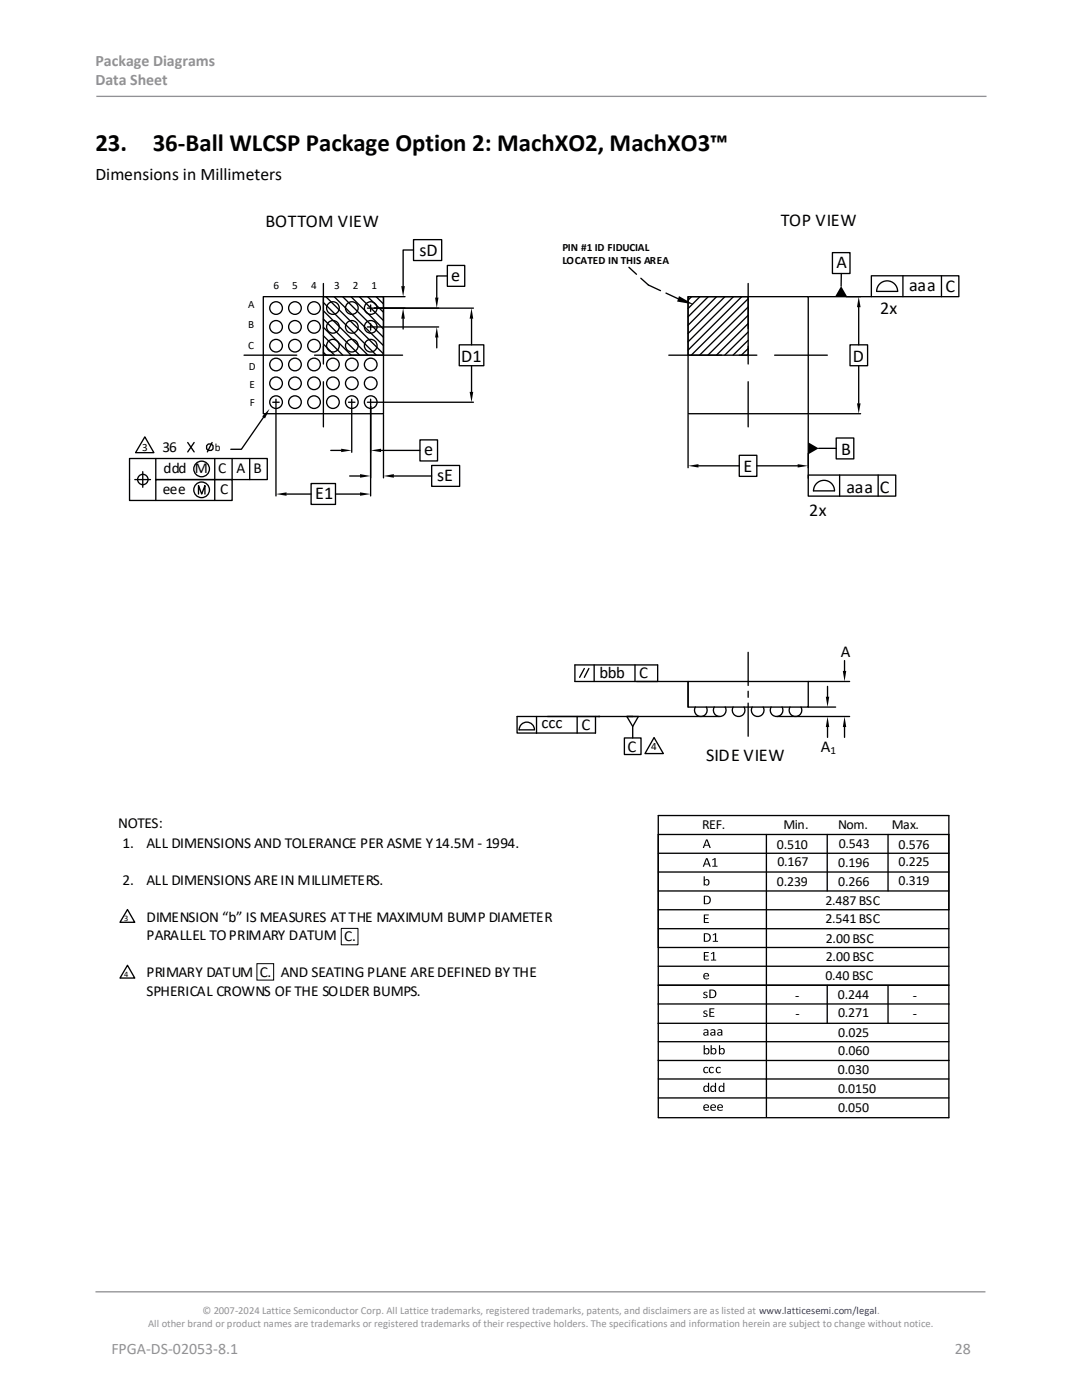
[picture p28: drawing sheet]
<svg xmlns="http://www.w3.org/2000/svg" width="216mm" height="279mm" viewBox="0 0 216 279" stroke-linecap="round" stroke-linejoin="round" font-family="sans-serif">
<defs><g id="words">
<g font-size="5">
<text x="19" y="30.1">23.</text>
<text x="30.5" y="30.1">36-Ball WLCSP Package Option 2: MachXO2, MachXO3™</text>
</g>
<g font-size="3.6">
<text x="53" y="45.2">BOTTOM VIEW</text>
<text x="155.8" y="45.1">TOP VIEW</text>
<text x="83.7" y="51.1">sD</text>
<text x="166.9" y="53.5">A</text>
<text x="90" y="56">e</text>
<text x="181.4" y="58.1">aaa</text>
<text x="188.7" y="58.3">C</text>
<text x="175.6" y="62.7">2x</text>
<text x="92" y="72.2">D1</text>
<text x="170.2" y="72.2">D</text>
<text x="84.6" y="90.9">e</text>
<text x="148.4" y="94.2">E</text>
<text x="167.8" y="90.9">B</text>
<text x="62.9" y="99.6">E1</text>
<text x="87.2" y="96.1">sE</text>
<text x="168.9" y="98.3">aaa</text>
<text x="175.6" y="98.3">C</text>
<text x="161.5" y="102.9">2x</text>
<text x="140.9" y="151.9">SIDE VIEW</text>
</g>
<text font-size="3.5" x="19" y="35.9">Dimensions in Millimeters</text>
<g font-size="3.3">
<text x="167.8" y="131.1">A</text>
<text x="119.6" y="135.3">bbb</text>
<text x="127.5" y="135.3">C</text>
<text x="108.1" y="145.4">ccc</text>
<text x="116" y="145.6">C</text>
<text x="125.2" y="150">C</text>
<text x="163.8" y="150">A</text>
</g>
<g font-size="3.2" fill="#919195">
<text x="19" y="13.2">Package Diagrams</text>
<text x="19" y="17.1">Data Sheet</text>
<text x="22.2" y="270.2">FPGA-DS-02053-8.1</text>
<text x="190.5" y="270.2">28</text>
</g>
<g font-size="3">
<text x="32.4" y="90.2">36</text>
<text x="32.6" y="94.4">ddd M</text>
<text x="43.5" y="94.4">C</text>
<text x="47.2" y="94.4">A</text>
<text x="50.6" y="94.4">B</text>
<text x="32.5" y="98.5">eee</text>
<text x="43.9" y="98.5">C</text>
<text x="23.6" y="165.3">NOTES:</text>
<text x="24.5" y="169.2">1.</text>
<text x="29.2" y="169.2">ALL DIMENSIONS AND TOLERANCE PER ASME Y14.5M - 1994.</text>
<text x="24.5" y="176.6">2.</text>
<text x="29.2" y="176.6">ALL DIMENSIONS ARE IN MILLIMETERS.</text>
<text x="29.2" y="184">DIMENSION b IS MEASURES AT THE MAXIMUM BUMP DIAMETER</text>
<text x="29.2" y="187.7">PARALLEL TO PRIMARY DATUM</text>
<text x="68.7" y="187.8">C.</text>
<text x="29.2" y="195">PRIMARY DATUM</text>
<text x="51.8" y="195">C.</text>
<text x="56" y="195">AND SEATING PLANE ARE DEFINED BY THE</text>
<text x="29.2" y="198.7">SPHERICAL CROWNS OF THE SOLDER BUMPS.</text>
</g>
<g font-size="2.8">
<text x="140.1" y="165.4">REF.</text>
<text x="156.4" y="165.5">Min.</text>
<text x="167.2" y="165.5">Nom.</text>
<text x="178" y="165.5">Max.</text>
<text x="155" y="169.5">0.510</text>
<text x="155.1" y="172.9">0.167</text>
<text x="167.3" y="173">0.196</text>
<text x="167.4" y="169.3">0.543</text>
<text x="179.3" y="169.4">0.576</text>
<text x="179.3" y="172.9">0.225</text>
<text x="155" y="176.7">0.239</text>
<text x="167.3" y="176.8">0.266</text>
<text x="179.3" y="176.6">0.319</text>
<text x="164.7" y="180.7">2.487BSC</text>
<text x="164.7" y="184.2">2.541BSC</text>
<text x="164.8" y="188.1">2.00 BSC</text>
<text x="164.8" y="191.9">2.00 BSC</text>
<text x="164.7" y="195.6">0.40 BSC</text>
<text x="158.7" y="199.7">-</text>
<text x="158.7" y="203.3">-</text>
<text x="167.2" y="199.4">0.244</text>
<text x="167.2" y="203">0.271</text>
<text x="182.1" y="199.5">-</text>
<text x="182.2" y="203.1">-</text>
<text x="167.3" y="206.9">0.025</text>
<text x="167.2" y="214.4">0.030</text>
<text x="167.3" y="210.6">0.060</text>
<text x="167.2" y="218">0.0150</text>
<text x="167.2" y="221.9">0.050</text>
</g>
<g font-size="2.2">
<text x="112.2" y="50.1">PIN #1 ID FIDUCIAL</text>
<text x="112.2" y="52.8">LOCATED IN THIS AREA</text>
<text x="54.6" y="57.7">6</text>
<text x="58.3" y="57.7">5</text>
<text x="62.1" y="57.7">4</text>
<text x="66.7" y="57.7">3</text>
<text x="70.4" y="57.7">2</text>
<text x="74.2" y="57.7">1</text>
<text x="49.5" y="61.4">A</text>
<text x="49.5" y="65.5">B</text>
<text x="49.6" y="69.7">C</text>
<text x="49.7" y="73.8">D</text>
<text x="49.8" y="77.4">E</text>
<text x="49.8" y="81.1">F</text>
<text x="28.3" y="90">3</text>
<text x="42.9" y="90">b</text>
<text x="130" y="149.8">4</text>
<text x="165.7" y="150.5">1</text>
</g>
<g font-size="2.1" fill="#919195">
<text x="40.4" y="262.3">© 2007-2024 Lattice Semiconductor Corp. All Lattice trademarks, registered trademarks, patents, and disclaimers are as listed at www.latticesemi.com/legal.</text>
<text x="29.6" y="264.9">All other brand or product names are trademarks or registered trademarks of their respective holders. The specifications and information herein are subject to change without notice.</text>
</g>
<g font-size="1.7">
<text x="24.8" y="183.8">3</text>
<text x="24.8" y="194.9">4</text>
</g>
</g></defs>
<path d="M19.2 19.2h177.6M19 257.8h177.6" fill="none" stroke="#919195" stroke-width=".26"/>
<g fill="none" stroke="#000" stroke-width=".27">
<path d="M52.5 59.2h24v23.4h-24zM64.5 59.2h12v11.7h-12zM64.5 56.6v9M65 59.2l11.5 11.4M66.7 59.2l9.8 9.8M68.4 59.2l8.1 8.1M70 59.2l6.5 6.5M71.7 59.2l4.8 4.8M73.4 59.2l3.1 3.1M75 59.2l1.5 1.5M76.6 59.2h4.2M82.5 47.8h5.6v4.2h-5.6z"/>
<path d="M82.5 49.9h-2.1v7.2M89.3 53h3.4v4.1h-3.4zM89.3 55.1h-2.1v4.3M125.5 53.3l1.5 1.4M127.9 55.5l1.5 1.4 2.4 1.1M132.9 58.5l2.4 1.1M137.3 59.2h12v11.7h-12zM137.3 59.2h24v23.4h-24zM138 59.2l-.7 .7M139.7 59.2l-2.4 2.4M141.3 59.2l-4 4M143 59.2l-5.7 5.7"/>
<path d="M144.6 59.2l-7.3 7.4M146.3 59.2l-9 9M148 59.2l-10.7 10.7M149.3 59.6l-11.4 11.3M149.3 56.6v9M161.4 59.2h12.5M166.1 50.4h3.5v4.2h-3.5zM167.9 54.6l-.1 2.5M173.9 55h17.4v4.2h-17.4zM174.9 58.1a2.09 2.09 0 0 1 2.1-2 2.09 2.09 0 0 1 2.1 2M174.9 58.2h4.2M180.2 55v4.2"/>
<path d="M187.9 55v4.2M48.7 70.9h10.5M55.1 79.7v1.2M62.8 70.9h3.5M64.5 69.1v3.6M64.5 76.2v9M64.5 70.3l.6 .6M64.5 68.7l2.3 2.2M64.5 67l3.9 3.9M64.5 65.3l5.6 5.6M64.5 63.7l7.3 7.2M64.5 62l8.9 8.9"/>
<path d="M64.5 60.4l10.6 10.5M69.8 70.9h10.5M70.2 79.7v1.2M73.3 61.5h1.3M73.3 65.3h1.3M74 60.9v1.2M74 64.6v1.3M74 79.7v1.2M74.7 61.5h19.8M74.7 65.3h12.8M80.4 63.6v2.1M87.2 67.4v2"/>
<path d="M91.6 68.8h4.9v4.2h-4.9zM94.1 63.6v5.2M94.1 73v5.2M133.4 70.9h10.6M147.5 70.9h3.5M149.3 61.3l-9.7 9.6M149.3 62.9l-8 8M149.3 64.6l-6.3 6.3M149.3 66.3l-4.7 4.6M149.3 67.9l-3 3M149.3 69.6l-1.4 1.3M149.3 69.1v3.5"/>
<path d="M149.3 76.2v9M154.6 70.9h10.5M169.6 68.8h3.5v4.2h-3.5zM171.3 61.3v7.5M171.3 73v7.5M26.9 95.7h3.1M28.5 94.1v3.1M28.9 87.2l1.8 3.1h-3.6zM31.1 91.5v4.2h15.2v4.2h-20.5v-8.4h27.5v4.2h-22.2v4.2M37.5 88.3l1.2 1.9M38.7 88.3l-1.2 1.9M39.6 98.6v-1.7l.6 1.7 .7-1.7v1.7"/>
<path d="M41.2 89l.4-.4h.6l.3 .4v.6l-.3 .3h-.6l-.4-.3zM42.3 88.3l-.9 1.9M42.8 91.5v8.4M46.3 91.5v4.2M49.8 91.5v4.2M52.6 83.3l-4.4 6.4h-2.1M54.4 80.3h1.3M55.1 81.1v17.9M57.2 98.6h4.9M62.1 96.5h4.8v4.2h-4.8zM66 89.9h2.1M66.9 98.6h4.9"/>
<path d="M69.5 80.3h1.3M69.8 95h2M70.2 81.1v9.2M73.3 80.3h1.3M74 81.1v17.9M74.7 80.3h19.8M76 89.9h7.8M76.5 82.7v12.7M78.6 95h7.5M83.8 87.8h3.5v4.2h-3.5zM86.1 92.9h5.6v4.2h-5.6zM137.3 82.7v10.6"/>
<path d="M139.4 93h8.1M147.5 90.9h3.5v4.2h-3.5zM151 93h8.2M161.3 94.8h17.4v4.2h-17.4zM161.3 82.7v12.7M161.4 82.6h10.3M162.3 98h4.2M162.3 97.9a2.09 2.09 0 0 1 2.1-2 2.09 2.09 0 0 1 2.1 2M163.3 89.5h3.6M166.9 87.4h3.5v4.2h-3.5zM167.5 94.8v4.2M175.2 94.8v4.2"/>
<path d="M114.7 132.7h16.5v3.3h-16.5zM116.6 133.4l-.9 1.8M117.5 133.4l-.9 1.8M118.6 132.7v3.3M126.7 132.7v3.3M127 136h42.5M149.3 130.2v6.6M149.3 138v1.2M161.3 136v5.1h-24v-5.1v5.1M165.1 137v2M168.5 131.8v2.1M103.6 145.7h3"/>
<path d="M103.6 145.6a1.53 1.53 0 0 1 1.5-1.5 1.53 1.53 0 0 1 1.5 1.5M107.1 143v3.3M115.2 143v3.3M118.8 143v3.3h-11.7M124.6 147.3h3.3v3.3h-3.3zM125.1 143l1.1 2M126.3 143h-1.2h2.3l-1.2 2v2.3M130.5 147.2l1.9 3.2h-3.7zM138.8 141.1a1.26 1.26 0 0 0 1 1.9 1.26 1.26 0 0 0 1.1-1.9M142.5 141.1a1.26 1.26 0 0 0 1.1 1.9 1.26 1.26 0 0 0 1.1-1.9M143.6 143h-40.4v3.3h3.9M146.3 141.1a1.26 1.26 0 0 0 1.1 1.9 1.26 1.26 0 0 0 1.1-1.9"/>
<path d="M149.3 140.3v6.6M150.1 141.1a1.26 1.26 0 0 0 1.1 1.9 1.26 1.26 0 0 0 1.1-1.9M153.9 141.1a1.26 1.26 0 0 0 1.1 1.9 1.26 1.26 0 0 0 1-1.9M155 143h14.5M157.6 141.1a1.26 1.26 0 0 0 1.1 1.9 1.26 1.26 0 0 0 1.1-1.9M161.3 141.1h5.4M165.1 145.1v2.1M168.5 145.1v2.1M131.4 166.5h57.9M131.4 170.3h57.9M131.4 174h57.9M131.4 177.8h57.9"/>
<path d="M152.9 166.5v56.4M165.1 166.5v11.3M177.2 166.5v11.3M25.4 181.5l1.5 2.6h-3zM25.4 192.6l1.5 2.6h-3zM131.4 196.6h57.9M131.4 189.1h57.9M131.4 185.3h57.9M131.4 181.6h57.9M131.4 192.8h57.9M165.1 196.7v7.5M177.2 196.8v7.4"/>
<path d="M131.3 204.2h57.9M131.4 211.6h57.9v-48.8h-57.9v60.2M131.4 200.4h57.9M131.4 207.9h57.9M131.4 215.3h57.9M131.4 219.1h57.9M189.3 211.6v11.5h-57.9"/>
<circle cx="55.1" cy="69" r="1.26"/>
<circle cx="55.1" cy="65.2" r="1.26"/>
<circle cx="55.1" cy="72.8" r="1.26"/>
<circle cx="55.1" cy="61.5" r="1.26"/>
<circle cx="55.1" cy="76.5" r="1.26"/>
<circle cx="58.9" cy="65.2" r="1.26"/>
<circle cx="58.9" cy="72.7" r="1.26"/>
<circle cx="58.9" cy="69" r="1.26"/>
<circle cx="58.9" cy="61.5" r="1.26"/>
<circle cx="58.9" cy="76.5" r="1.26"/>
<circle cx="62.7" cy="72.7" r="1.26"/>
<circle cx="62.7" cy="65.2" r="1.26"/>
<circle cx="62.7" cy="69" r="1.26"/>
<circle cx="62.7" cy="76.5" r="1.26"/>
<circle cx="62.7" cy="61.5" r="1.26"/>
<circle cx="66.4" cy="72.7" r="1.26"/>
<circle cx="66.4" cy="65.2" r="1.26"/>
<circle cx="66.4" cy="76.5" r="1.26"/>
<circle cx="66.4" cy="69" r="1.26"/>
<circle cx="66.4" cy="61.5" r="1.26"/>
<circle cx="70.2" cy="72.7" r="1.26"/>
<circle cx="70.2" cy="65.2" r="1.26"/>
<circle cx="70.2" cy="76.5" r="1.26"/>
<circle cx="70.2" cy="69" r="1.26"/>
<circle cx="70.2" cy="61.5" r="1.26"/>
<circle cx="74" cy="65.2" r="1.26"/>
<circle cx="74" cy="72.7" r="1.26"/>
<circle cx="74" cy="76.5" r="1.26"/>
<circle cx="74" cy="69" r="1.26"/>
<circle cx="74" cy="61.5" r="1.26"/>
<circle cx="28.5" cy="95.7" r="1.04"/>
<circle cx="40.2" cy="93.6" r="1.56"/>
<circle cx="40.2" cy="97.8" r="1.56"/>
<circle cx="55.1" cy="80.3" r="1.26"/>
<circle cx="58.9" cy="80.3" r="1.26"/>
<circle cx="62.7" cy="80.3" r="1.26"/>
<circle cx="66.4" cy="80.3" r="1.26"/>
<circle cx="70.2" cy="80.3" r="1.26"/>
<circle cx="74" cy="80.3" r="1.26"/>
</g>
<g fill="#000">
<path d="M80.1 57.1h.7l-.4 2.1zM86.8 59.4h.7l-.3 2.1zM135.5 59.1l2.9 1.6-3.3-.5zM167.8 57.1l1.2 2.1h-2.4zM80.4 61.5l.4 2.1h-.7zM87.2 65.3l.3 2.1h-.7zM94.1 61.5l.3 2.1h-.7zM93.7 78.2h.7l-.3 2.1zM171.3 59.2l.4 2.1h-.7zM53.8 81.6l-.9 1.9-.6-.4zM55.1 98.6l2.1-.3v.6zM68.1 89.6l2.1 .3-2.1 .3z"/>
<path d="M71.8 98.3l2.2 .3-2.2 .3zM71.8 94.6l2.2 .4-2.2 .3zM74 89.9l2-.3v.6zM76.5 95l2.1-.4v.7zM137.3 93l2.1-.4v.7zM159.2 92.6l2.1 .4-2.1 .3zM161.3 88.3l2 1.2-2 1.2zM171 80.5h.7l-.4 2.1zM164.8 139h.7l-.4 2.1zM168.2 133.9h.7l-.4 2.1zM165.1 143l.4 2.1h-.7zM168.5 143l.4 2.1h-.7z"/>
</g>
<g fill="#000">
<path d="M142.1 171.5l.7-.2v1.5h.3l.1 .2h-1.1l.1-.2h.3v-1.3l-.3 .2zM140.5 182.5h.9v.2h-.7v.5l.6 .1-.6 .1v.6h.7v.2h-1zM140.5 190h.9v.2h-.7v.5l.6 .1-.6 .1v.6h.7v.2h-1zM141.9 190.3l.6-.3v1.5h.4v.2h-1v-.2h.4v-1.3l-.4 .2zM142.2 186.5l.7-.2v1.5h.3l.1 .1h-1.1l.1-.1h.4v-1.3l-.4 .2z"/>
<path d="M140.4 174.9h.2v.7a.58 .58 0 0 1 .8 .1 .58 .58 0 0 1 0 .8 .58 .58 0 0 1-.8 0v.2h-.2zM140.7 175.8l-.1 .5a.42 .42 0 0 0 .7-.1 .42 .42 0 0 0-.3-.6z"/>
<path d="M140.9 167.5l.3 .1 .6 1.6h-.2l-.2-.4h-.8l-.1 .4h-.3zM141 167.8l-.3 .8h.6z"/>
<path d="M140.9 171.3h.3l.6 1.7h-.2l-.2-.5h-.8l-.1 .5h-.3zM141 171.5l-.3 .8h.6z"/>
<path d="M140.5 178.8a1.25 1.25 0 0 1 1.2 .3 .92 .92 0 0 1-.1 1.1 .92 .92 0 0 1-1.2 .2zM140.7 178.9v1.4a.7 .7 0 0 0 .9-.7 .7 .7 0 0 0-.9-.7z"/>
<path d="M140.5 198l.4-.1 .2 .1v.2a.27 .27 0 0 0-.4-.2 .27 .27 0 0 0-.1 .4 .27 .27 0 0 0 .3 .1 .43 .43 0 0 1 .1 .7 .43 .43 0 0 1-.7-.1v-.2a.28 .28 0 0 0 .4 .2 .28 .28 0 0 0 .1-.4l-.4-.3zM141.6 197.5a1.25 1.25 0 0 1 1.2 .3 .92 .92 0 0 1-.1 1.2 .92 .92 0 0 1-1.2 .1zM141.8 197.7v1.3a.7 .7 0 0 0 .9-.7 .7 .7 0 0 0-.9-.6z"/>
<path d="M140.5 194.3a.53 .53 0 0 1 .7-.1 .53 .53 0 0 1 .2 .7h-.8a.64 .64 0 0 0 .8 .3v.1a.69 .69 0 0 1-.9 0 .69 .69 0 0 1 0-1zM140.7 194.4l-.1 .3h.7a.35 .35 0 0 0-.3-.3 .35 .35 0 0 0-.3 0z"/>
<path d="M140.5 186.3a1.26 1.26 0 0 1 1.2 .3 .92 .92 0 0 1-.1 1.1 .92 .92 0 0 1-1.2 .2zM140.7 186.4v1.4a.7 .7 0 0 0 .9-.7 .7 .7 0 0 0-.9-.7z"/>
<path d="M140.5 201.8l.4-.1 .2 .1v.1a.27 .27 0 0 0-.4-.1 .27 .27 0 0 0-.1 .3 .27 .27 0 0 0 .3 .2 .43 .43 0 0 1 .1 .6 .43 .43 0 0 1-.7-.1v-.1a.28 .28 0 0 0 .4 .1 .28 .28 0 0 0 .1-.4l-.4-.3zM141.6 201.3h.9v.1h-.7v.6h.6l-.6 .1v.6h.7v.2h-1z"/>
<path d="M140.5 213.1a.51 .51 0 0 1 .8 0l-.1 .1a.43 .43 0 0 0-.6 .3 .43 .43 0 0 0 .6 .4h.1v.1a.64 .64 0 0 1-.9 0 .64 .64 0 0 1 .1-.9zM141.6 213.1a.51 .51 0 0 1 .8 0l-.1 .1a.43 .43 0 0 0-.6 .3 .43 .43 0 0 0 .6 .4h.1v.1a.64 .64 0 0 1-.9 0 .64 .64 0 0 1 .1-.9zM143 213.1a.51 .51 0 0 1 .8 0l-.1 .1a.43 .43 0 0 0-.7 .3 .43 .43 0 0 0 .7 .4h.1v.1a.64 .64 0 0 1-.9 0 .64 .64 0 0 1 .1-.9z"/>
<path d="M140.4 205.5a.6 .6 0 0 1 1 .3v.9h-.2v-.2a.44 .44 0 0 1-.6 .2 .44 .44 0 0 1-.2-.5 .44 .44 0 0 1 .6-.2h.1a.46 .46 0 0 0-.7-.3zM140.6 206.2a.28 .28 0 0 0 .2 .4 .28 .28 0 0 0 .3-.2v-.3zM141.8 205.5a.6 .6 0 0 1 .9 .3v.9h-.1l-.1-.2a.44 .44 0 0 1-.5 .2 .44 .44 0 0 1-.2-.5 .44 .44 0 0 1 .5-.2h.2a.46 .46 0 0 0-.7-.3zM142 206.2a.28 .28 0 0 0 .2 .4 .28 .28 0 0 0 .3-.2v-.3zM143.2 205.5a.6 .6 0 0 1 .9 .3v.9h-.2v-.2a.44 .44 0 0 1-.6 .2 .44 .44 0 0 1-.2-.5 .44 .44 0 0 1 .6-.2h.2a.46 .46 0 0 0-.7-.3zM143.4 206.2a.28 .28 0 0 0 .1 .4 .28 .28 0 0 0 .4-.2v-.3z"/>
<path d="M140.5 216.7h.5l.3 .1v-.7h.2v1.8h-.2v-.2a.62 .62 0 0 1-.9 0 .62 .62 0 0 1 .1-1zM140.7 216.9a.43 .43 0 0 0-.2 .6 .43 .43 0 0 0 .7 .1l.1-.5-.3-.3zM141.9 216.7h.5l.2 .1v-.7h.3v1.8h-.2v-.2a.62 .62 0 0 1-1 0 .62 .62 0 0 1 .2-1zM142.1 216.9a.43 .43 0 0 0-.2 .6 .43 .43 0 0 0 .6 .1l.1-.5-.2-.3zM143.6 216.7h.4l.3 .1v-.7h.2v1.8h-.1l-.1-.2a.62 .62 0 0 1-.9 0 .62 .62 0 0 1 .2-1zM143.7 216.9a.43 .43 0 0 0-.1 .6 .43 .43 0 0 0 .6 .1l.1-.5-.3-.3z"/>
<path d="M140.4 208.6h.2v.7a.58 .58 0 0 1 .8 .1 .58 .58 0 0 1 0 .8 .58 .58 0 0 1-.8 0v.2h-.2zM140.7 209.5l-.1 .5a.42 .42 0 0 0 .7-.1 .42 .42 0 0 0-.3-.6zM141.8 208.6h.2v.7a.58 .58 0 0 1 .8 .1 .58 .58 0 0 1 0 .8 .58 .58 0 0 1-.8 0v.2h-.2zM142.1 209.5l-.1 .5a.42 .42 0 0 0 .7-.1 .42 .42 0 0 0-.3-.6zM143.5 208.6h.2v.7a.58 .58 0 0 1 .8 .1 .58 .58 0 0 1 0 .8 .58 .58 0 0 1-.8 0l-.1 .2h-.1zM143.7 209.5v.5a.42 .42 0 0 0 .7-.1 .42 .42 0 0 0-.4-.6z"/>
<path d="M140.5 220.6a.53 .53 0 0 1 .7-.2 .53 .53 0 0 1 .2 .7h-.8a.64 .64 0 0 0 .8 .3v.2a.69 .69 0 0 1-.9-.1 .69 .69 0 0 1 0-.9zM140.7 220.7l-.1 .2h.7a.35 .35 0 0 0-.3-.3 .35 .35 0 0 0-.3 .1zM141.9 220.6a.53 .53 0 0 1 .7-.2 .53 .53 0 0 1 .2 .7h-.9a.64 .64 0 0 0 .9 .3v.2a.69 .69 0 0 1-.9-.1 .69 .69 0 0 1 0-.9zM142 220.7l-.1 .2h.7a.35 .35 0 0 0-.2-.3 .35 .35 0 0 0-.4 .1zM143.3 220.6a.53 .53 0 0 1 .7-.2 .53 .53 0 0 1 .2 .7h-.9a.64 .64 0 0 0 .9 .3v.2a.69 .69 0 0 1-.9-.1 .69 .69 0 0 1 0-.9zM143.4 220.7l-.1 .2h.7a.35 .35 0 0 0-.2-.3 .35 .35 0 0 0-.4 .1z"/>
</g>
<path d="M51.3 192.3h3.3v3.3h-3.3zM68.1 185.3h3.3v3.3h-3.3z" fill="none" stroke="#000" stroke-width=".2"/>
<use href="#words"/>
</svg>
